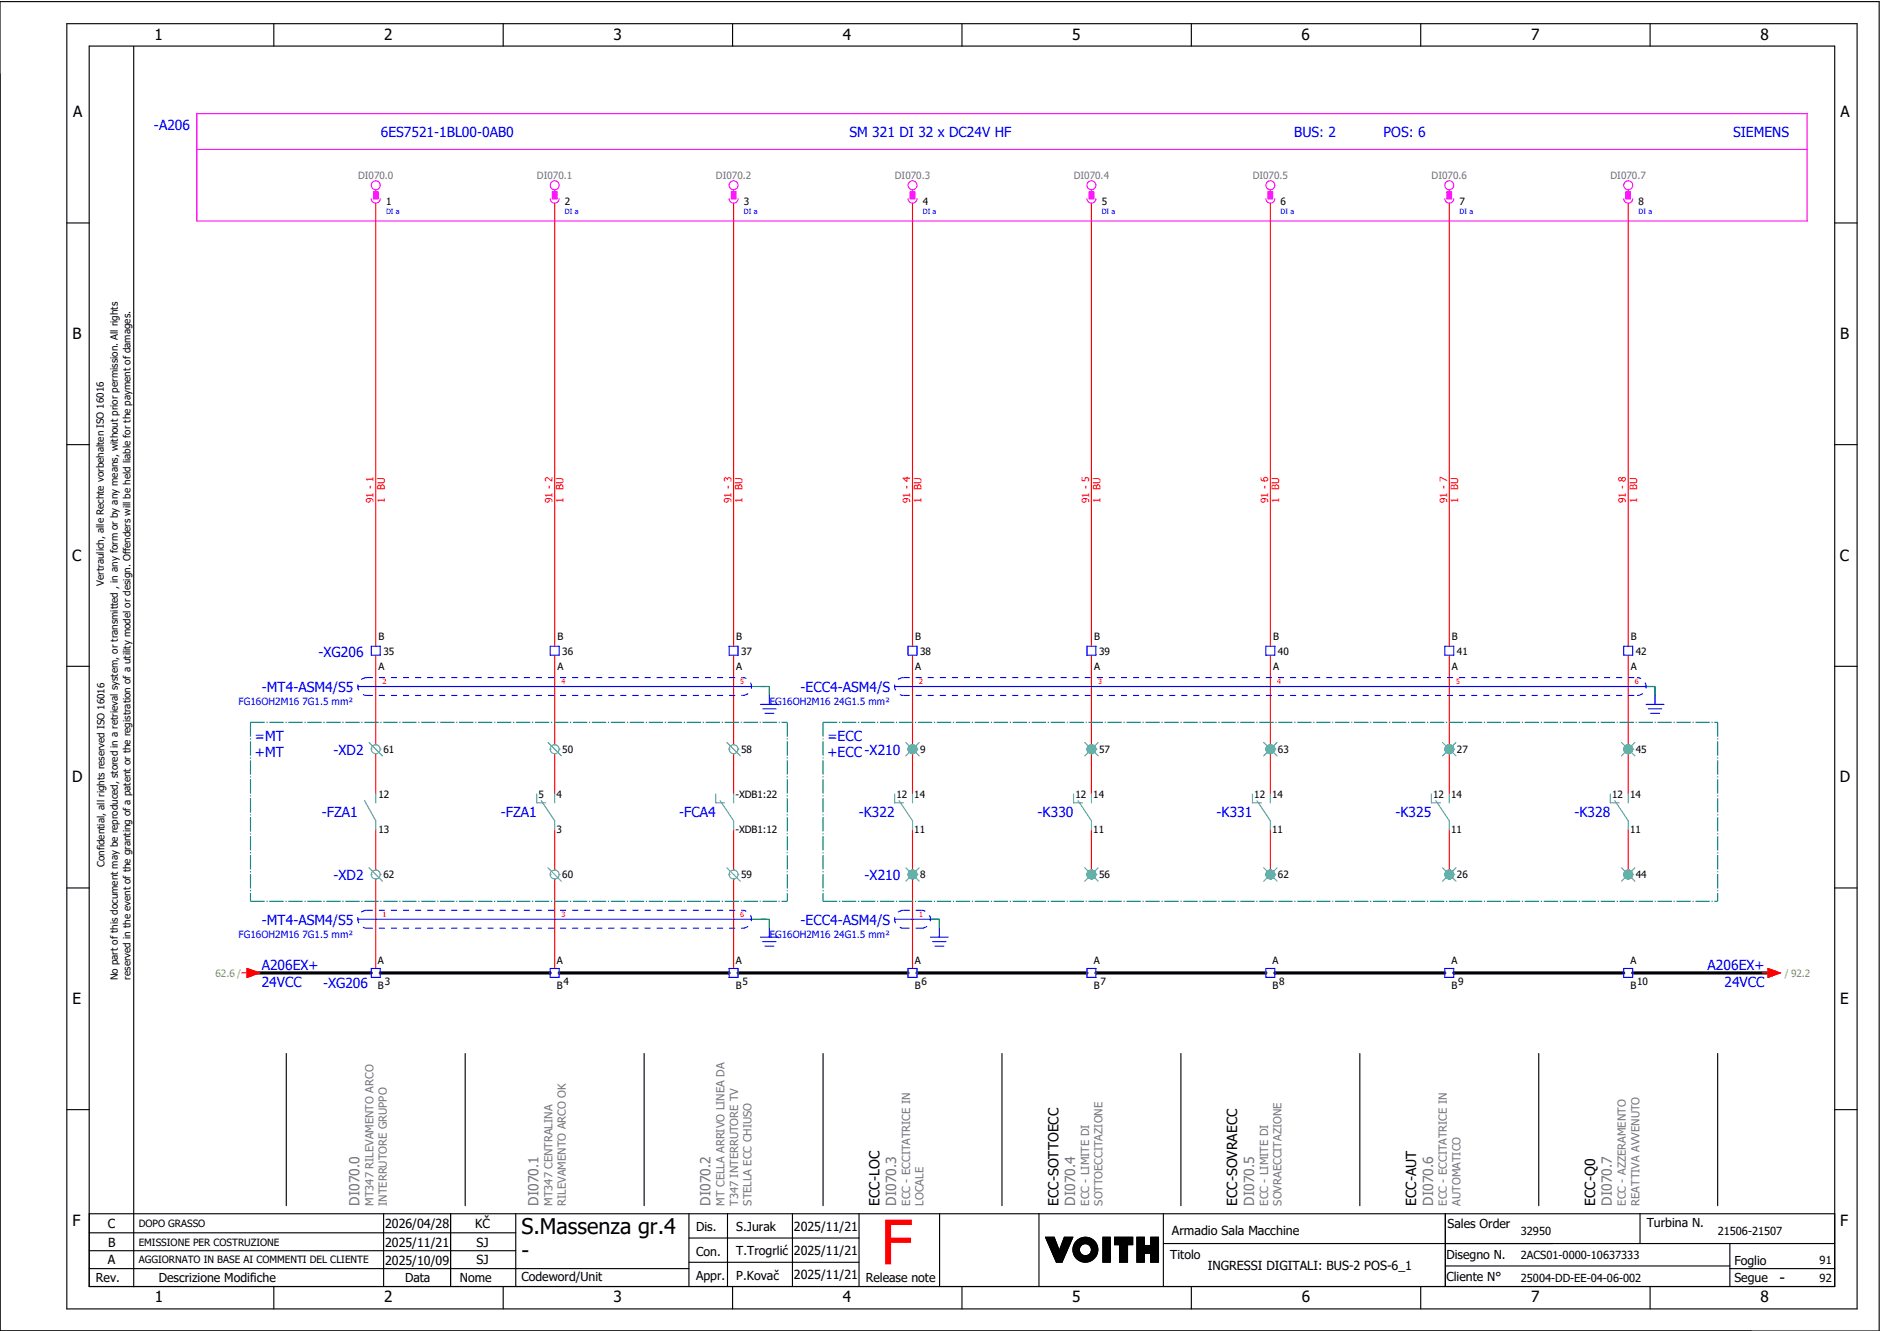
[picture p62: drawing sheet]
<svg xmlns="http://www.w3.org/2000/svg" width="421mm" height="297mm" viewBox="0 0 421 297" stroke-linecap="round" stroke-linejoin="round" font-family="sans-serif">
<defs><g id="words">
<text font-size="13.8" fill="#f00" x="196.9" y="282.5">F</text>
<g font-size="4.8">
<text x="116.6" y="275.8">S.Massenza gr.4</text>
<text x="116.6" y="281.1">-</text>
</g>
<g font-size="3.4">
<text x="34.5" y="9">1</text>
<text x="85.9" y="9">2</text>
<text x="137.1" y="9">3</text>
<text x="188.4" y="9">4</text>
<text x="239.7" y="9">5</text>
<text x="291" y="9">6</text>
<text x="342.3" y="9">7</text>
<text x="393.5" y="9">8</text>
<text x="16.3" y="26.2">A</text>
<text x="411.5" y="26.2">A</text>
<text x="16.2" y="75.8">B</text>
<text x="411.4" y="75.8">B</text>
<text x="16.1" y="125.3">C</text>
<text x="411.3" y="125.3">C</text>
<text x="16.1" y="174.8">D</text>
<text x="411.3" y="174.8">D</text>
<text x="16.2" y="224.4">E</text>
<text x="411.4" y="224.4">E</text>
<text x="16.2" y="273.9">F</text>
<text x="411.4" y="273.9">F</text>
<text x="397.8" y="286.6">-</text>
<text x="34.6" y="291">1</text>
<text x="85.9" y="291">2</text>
<text x="137.2" y="291">3</text>
<text x="188.4" y="291">4</text>
<text x="239.7" y="291">5</text>
<text x="291" y="291">6</text>
<text x="342.3" y="291">7</text>
<text x="393.6" y="291">8</text>
</g>
<g font-size="3.1" fill="#00f">
<text x="34.4" y="29">-A206</text>
<text x="85.1" y="30.6">6ES7521-1BL00-0AB0</text>
<text x="189.9" y="30.6">SM 321 DI 32 x DC24V HF</text>
<text x="289.3" y="30.6">BUS: 2</text>
<text x="309.3" y="30.6">POS: 6</text>
<text x="387.4" y="30.6">SIEMENS</text>
<text x="71.2" y="146.7">-XG206</text>
<text x="58.6" y="154.6">-MT4-ASM4/S5</text>
<text x="179" y="154.6">-ECC4-ASM4/S</text>
<text x="57" y="165.5">=MT</text>
<text x="185" y="165.5">=ECC</text>
<text x="57" y="169.3">+MT</text>
<text x="74.6" y="168.7">-XD2</text>
<text x="185" y="169.3">+ECC -X210</text>
<text x="72" y="182.6">-FZA1</text>
<text x="112" y="182.6">-FZA1</text>
<text x="151.8" y="182.6">-FCA4</text>
<text x="192" y="182.6">-K322</text>
<text x="232" y="182.6">-K330</text>
<text x="272" y="182.6">-K331</text>
<text x="312" y="182.6">-K325</text>
<text x="352" y="182.6">-K328</text>
<text x="74.6" y="196.7">-XD2</text>
<text x="193.3" y="196.7">-X210</text>
<text x="58.6" y="206.6">-MT4-ASM4/S5</text>
<text x="179" y="206.6">-ECC4-ASM4/S</text>
<text x="58.5" y="216.6">A206EX+</text>
<text x="58.5" y="220.5">24VCC</text>
<text x="72.2" y="220.7">-XG206</text>
<text x="381.7" y="216.8">A206EX+</text>
<text x="385.5" y="220.5">24VCC</text>
</g>
<g font-size="3.1" fill="#767676">
<text x="80.4" y="269.4" transform="rotate(-90 80.4 269.4)">DI070.0</text>
<text x="120.4" y="269.4" transform="rotate(-90 120.4 269.4)">DI070.1</text>
<text x="158.9" y="269.4" transform="rotate(-90 158.9 269.4)">DI070.2</text>
<text x="200.4" y="269.4" transform="rotate(-90 200.4 269.4)">DI070.3</text>
<text x="240.4" y="269.4" transform="rotate(-90 240.4 269.4)">DI070.4</text>
<text x="280.4" y="269.4" transform="rotate(-90 280.4 269.4)">DI070.5</text>
<text x="320.4" y="269.4" transform="rotate(-90 320.4 269.4)">DI070.6</text>
<text x="360.4" y="269.4" transform="rotate(-90 360.4 269.4)">DI070.7</text>
</g>
<g font-size="3.1">
<text x="196.6" y="269.4" transform="rotate(-90 196.6 269.4)">ECC-LOC</text>
<text x="236.6" y="269.4" transform="rotate(-90 236.6 269.4)">ECC-SOTTOECC</text>
<text x="276.6" y="269.4" transform="rotate(-90 276.6 269.4)">ECC-SOVRAECC</text>
<text x="316.6" y="269.4" transform="rotate(-90 316.6 269.4)">ECC-AUT</text>
<text x="356.6" y="269.4" transform="rotate(-90 356.6 269.4)">ECC-Q0</text>
</g>
<g font-size="2.8">
<text x="24.1" y="274.4">C</text>
<text x="86.1" y="274.4">2026/04/28</text>
<text x="106.2" y="274.4">KČ</text>
<text x="155.6" y="275.1">Dis.</text>
<text x="164.6" y="275.1">S.Jurak</text>
<text x="177.5" y="275">2025/11/21</text>
<text x="262" y="275.8">Armadio Sala Macchine</text>
<text x="323.6" y="274.3">Sales Order</text>
<text x="368.1" y="274.2">Turbina N.</text>
<text x="24.2" y="278.6">B</text>
<text x="86.1" y="278.6">2025/11/21</text>
<text x="106.5" y="278.6">SJ</text>
<text x="155.6" y="280.5">Con.</text>
<text x="164.6" y="280.5">T.Trogrlić</text>
<text x="177.5" y="280.4">2025/11/21</text>
<text x="261.6" y="281.3">Titolo</text>
<text x="323.4" y="281.2">Disegno N.</text>
<text x="21.4" y="286.5">Rev.</text>
<text x="24.1" y="282.5">A</text>
<text x="35.5" y="286.4">Descrizione Modifiche</text>
<text x="86.1" y="282.6">2025/10/09</text>
<text x="90.5" y="286.5">Data</text>
<text x="102.8" y="286.5">Nome</text>
<text x="106.5" y="282.5">SJ</text>
<text x="116.6" y="286.3">Codeword/Unit</text>
<text x="155.6" y="286">Appr.</text>
<text x="164.6" y="285.9">P.Kovač</text>
<text x="177.5" y="285.8">2025/11/21</text>
<text x="193.5" y="286.5">Release note</text>
<text x="270" y="283.8">INGRESSI DIGITALI: BUS-2 POS-6_1</text>
<text x="323.4" y="286.2">Cliente N°</text>
<text x="387.7" y="286.5">Segue</text>
<text x="387.7" y="282.6">Foglio</text>
</g>
<g font-size="2.5" fill="#767676">
<text x="83.5" y="269.4" transform="rotate(-90 83.5 269.4)">MT347 RILEVAMENTO ARCO</text>
<text x="86.5" y="269.4" transform="rotate(-90 86.5 269.4)">INTERRUTORE GRUPPO</text>
<text x="123.5" y="269.4" transform="rotate(-90 123.5 269.4)">MT347 CENTRALINA</text>
<text x="126.5" y="269.4" transform="rotate(-90 126.5 269.4)">RILEVAMENTO ARCO OK</text>
<text x="162" y="269.4" transform="rotate(-90 162 269.4)">MT CELLA ARRIVO LINEA DA</text>
<text x="165" y="269.4" transform="rotate(-90 165 269.4)">T347 INTERRUTORE TV</text>
<text x="168" y="269.4" transform="rotate(-90 168 269.4)">STELLA ECC CHIUSO</text>
<text x="203.5" y="269.4" transform="rotate(-90 203.5 269.4)">ECC - ECCITATRICE IN</text>
<text x="206.5" y="269.4" transform="rotate(-90 206.5 269.4)">LOCALE</text>
<text x="243.5" y="269.4" transform="rotate(-90 243.5 269.4)">ECC - LIMITE DI</text>
<text x="246.5" y="269.4" transform="rotate(-90 246.5 269.4)">SOTTOECCITAZIONE</text>
<text x="283.5" y="269.4" transform="rotate(-90 283.5 269.4)">ECC - LIMITE DI</text>
<text x="286.5" y="269.4" transform="rotate(-90 286.5 269.4)">SOVRAECCITAZIONE</text>
<text x="323.5" y="269.4" transform="rotate(-90 323.5 269.4)">ECC - ECCITATRICE IN</text>
<text x="326.5" y="269.4" transform="rotate(-90 326.5 269.4)">AUTOMATICO</text>
<text x="363.5" y="269.4" transform="rotate(-90 363.5 269.4)">ECC - AZZERAMENTO</text>
<text x="366.5" y="269.4" transform="rotate(-90 366.5 269.4)">REATTIVA AVVENUTO</text>
</g>
<g font-size="2.5">
<text x="340" y="275.9">32950</text>
<text x="384" y="275.9">21506-21507</text>
<text x="340" y="281.4">2ACS01-0000-10637333</text>
<text x="340" y="286.4">25004-DD-EE-04-06-002</text>
<text x="406.8" y="282.4">91</text>
<text x="406.8" y="286.4">92</text>
</g>
<g font-size="2.2" fill="#767676">
<text x="80" y="39.9">DI070.0</text>
<text x="120" y="39.9">DI070.1</text>
<text x="160" y="39.9">DI070.2</text>
<text x="200" y="39.9">DI070.3</text>
<text x="240" y="39.9">DI070.4</text>
<text x="280" y="39.9">DI070.5</text>
<text x="320" y="39.9">DI070.6</text>
<text x="360" y="39.9">DI070.7</text>
</g>
<g font-size="2.2">
<text x="86.3" y="45.8">1</text>
<text x="126.3" y="45.8">2</text>
<text x="166.3" y="45.8">3</text>
<text x="206.3" y="45.8">4</text>
<text x="246.3" y="45.8">5</text>
<text x="286.3" y="45.8">6</text>
<text x="326.3" y="45.8">7</text>
<text x="366.3" y="45.8">8</text>
<text x="23.2" y="130.9" transform="rotate(-90 23.2 130.9)">Vertraulich, alle Rechte vorbehalten ISO 16016</text>
<text x="84.6" y="142.9">B</text>
<text x="124.6" y="142.9">B</text>
<text x="164.6" y="142.9">B</text>
<text x="204.6" y="142.9">B</text>
<text x="244.6" y="142.9">B</text>
<text x="284.6" y="142.9">B</text>
<text x="324.6" y="142.9">B</text>
<text x="364.6" y="142.9">B</text>
<text x="84.6" y="149.6">A</text>
<text x="85.7" y="146.3">35</text>
<text x="124.6" y="149.6">A</text>
<text x="125.7" y="146.3">36</text>
<text x="164.6" y="149.6">A</text>
<text x="165.7" y="146.3">37</text>
<text x="204.6" y="149.6">A</text>
<text x="205.7" y="146.3">38</text>
<text x="244.6" y="149.6">A</text>
<text x="245.7" y="146.3">39</text>
<text x="284.6" y="149.6">A</text>
<text x="285.7" y="146.3">40</text>
<text x="324.6" y="149.6">A</text>
<text x="325.7" y="146.3">41</text>
<text x="364.6" y="149.6">A</text>
<text x="365.7" y="146.3">42</text>
<text x="85.7" y="168.3">61</text>
<text x="125.7" y="168.3">50</text>
<text x="165.7" y="168.3">58</text>
<text x="205.7" y="168.3">9</text>
<text x="245.7" y="168.3">57</text>
<text x="285.7" y="168.3">63</text>
<text x="325.7" y="168.3">27</text>
<text x="365.7" y="168.3">45</text>
<text x="84.6" y="178.3">12</text>
<text x="120.4" y="178.3">5</text>
<text x="124.4" y="178.3">4</text>
<text x="164.4" y="178.3">-XDB1:22</text>
<text x="200.4" y="178.3">12</text>
<text x="204.4" y="178.3">14</text>
<text x="240.4" y="178.3">12</text>
<text x="244.4" y="178.3">14</text>
<text x="280.4" y="178.3">12</text>
<text x="284.4" y="178.3">14</text>
<text x="320.4" y="178.3">12</text>
<text x="324.4" y="178.3">14</text>
<text x="360.4" y="178.3">12</text>
<text x="364.4" y="178.3">14</text>
<text x="84.6" y="186.2">13</text>
<text x="124.4" y="186.2">3</text>
<text x="164.4" y="186.2">-XDB1:12</text>
<text x="204.4" y="186.2">11</text>
<text x="244.4" y="186.2">11</text>
<text x="284.4" y="186.2">11</text>
<text x="324.4" y="186.2">11</text>
<text x="364.4" y="186.2">11</text>
<text x="23.4" y="193.7" transform="rotate(-90 23.4 193.7)">Confidential, all rights reserved ISO 16016</text>
<text x="85.7" y="196.3">62</text>
<text x="125.7" y="196.3">60</text>
<text x="165.7" y="196.3">59</text>
<text x="205.7" y="196.3">8</text>
<text x="245.7" y="196.3">56</text>
<text x="285.7" y="196.3">62</text>
<text x="325.7" y="196.3">26</text>
<text x="365.7" y="196.3">44</text>
<text x="84.5" y="215.4">A</text>
<text x="124.5" y="215.4">A</text>
<text x="164.5" y="215.4">A</text>
<text x="204.5" y="215.4">A</text>
<text x="244.5" y="215.4">A</text>
<text x="284.5" y="215.4">A</text>
<text x="324.5" y="215.4">A</text>
<text x="364.5" y="215.4">A</text>
<text x="26.4" y="219" transform="rotate(-90 26.4 219)">No part of this document may be reproduced, stored in a retrieval system, or transmitted , in any form or by any means, without prior permission. All rights</text>
<text x="29.2" y="218.9" transform="rotate(-90 29.2 218.9)">reserved in the event of the granting of a patent or the registration of a utility model or design. Offenders will be held liable for the payment of damages.</text>
<text x="84.5" y="220.9">B</text>
<text x="86" y="220">3</text>
<text x="124.5" y="220.9">B</text>
<text x="126" y="220">4</text>
<text x="164.5" y="220.9">B</text>
<text x="166" y="220">5</text>
<text x="204.5" y="220.9">B</text>
<text x="206" y="220">6</text>
<text x="244.5" y="220.9">B</text>
<text x="246" y="220">7</text>
<text x="284.5" y="220.9">B</text>
<text x="286" y="220">8</text>
<text x="324.5" y="220.9">B</text>
<text x="326" y="220">9</text>
<text x="364.5" y="220.9">B</text>
<text x="366" y="220">10</text>
<text x="31" y="274.2">DOPO GRASSO</text>
<text x="31" y="278.3">EMISSIONE PER COSTRUZIONE</text>
<text x="31" y="282.3">AGGIORNATO IN BASE AI COMMENTI DEL CLIENTE</text>
</g>
<g font-size="2.2" fill="#f00">
<text x="83.5" y="112.4" transform="rotate(-90 83.5 112.4)">91 - 1</text>
<text x="86" y="112.4" transform="rotate(-90 86 112.4)">1</text>
<text x="86" y="109.4" transform="rotate(-90 86 109.4)">BU</text>
<text x="123.5" y="112.4" transform="rotate(-90 123.5 112.4)">91 - 2</text>
<text x="126" y="112.4" transform="rotate(-90 126 112.4)">1</text>
<text x="126" y="109.4" transform="rotate(-90 126 109.4)">BU</text>
<text x="163.5" y="112.4" transform="rotate(-90 163.5 112.4)">91 - 3</text>
<text x="166" y="112.4" transform="rotate(-90 166 112.4)">1</text>
<text x="166" y="109.4" transform="rotate(-90 166 109.4)">BU</text>
<text x="203.5" y="112.4" transform="rotate(-90 203.5 112.4)">91 - 4</text>
<text x="206" y="112.4" transform="rotate(-90 206 112.4)">1</text>
<text x="206" y="109.4" transform="rotate(-90 206 109.4)">BU</text>
<text x="243.5" y="112.4" transform="rotate(-90 243.5 112.4)">91 - 5</text>
<text x="246" y="112.4" transform="rotate(-90 246 112.4)">1</text>
<text x="246" y="109.4" transform="rotate(-90 246 109.4)">BU</text>
<text x="283.5" y="112.4" transform="rotate(-90 283.5 112.4)">91 - 6</text>
<text x="286" y="112.4" transform="rotate(-90 286 112.4)">1</text>
<text x="286" y="109.4" transform="rotate(-90 286 109.4)">BU</text>
<text x="323.5" y="112.4" transform="rotate(-90 323.5 112.4)">91 - 7</text>
<text x="326" y="112.4" transform="rotate(-90 326 112.4)">1</text>
<text x="326" y="109.4" transform="rotate(-90 326 109.4)">BU</text>
<text x="363.5" y="112.4" transform="rotate(-90 363.5 112.4)">91 - 8</text>
<text x="366" y="112.4" transform="rotate(-90 366 112.4)">1</text>
<text x="366" y="109.4" transform="rotate(-90 366 109.4)">BU</text>
</g>
<g font-size="2.2" fill="#00f">
<text x="53.3" y="157.5">FG16OH2M16 7G1.5 mm²</text>
<text x="172.1" y="157.5">FG16OH2M16 24G1.5 mm²</text>
<text x="53.3" y="209.5">FG16OH2M16 7G1.5 mm²</text>
<text x="172.1" y="209.5">FG16OH2M16 24G1.5 mm²</text>
</g>
<g font-size="2.2" fill="#7ca552">
<text x="48.2" y="218.3">62.6 /</text>
<text x="399" y="218.3">/ 92.2</text>
</g>
<g font-size="1.6" fill="#00f">
<text x="86.3" y="47.9">DI a</text>
<text x="126.3" y="47.9">DI a</text>
<text x="166.3" y="47.9">DI a</text>
<text x="206.3" y="47.9">DI a</text>
<text x="246.3" y="47.9">DI a</text>
<text x="286.3" y="47.9">DI a</text>
<text x="326.3" y="47.9">DI a</text>
<text x="366.3" y="47.9">DI a</text>
</g>
<g font-size="1.6" fill="#f00">
<text x="85.5" y="152.9">2</text>
<text x="125.5" y="152.9">4</text>
<text x="165.5" y="152.9">5</text>
<text x="205.5" y="152.9">2</text>
<text x="245.5" y="152.9">3</text>
<text x="285.5" y="152.9">4</text>
<text x="325.5" y="152.9">5</text>
<text x="365.5" y="152.9">6</text>
<text x="85.5" y="204.9">1</text>
<text x="125.5" y="204.9">3</text>
<text x="165.5" y="204.9">6</text>
<text x="205.5" y="204.9">1</text>
</g>
</g></defs>
<g fill="none" stroke="#000" stroke-width=".25">
<path d="M0 .4h420.1v297h-420.1zM14.9 5.3h400.3v287.2h-400.3zM19.9 10.3h390.3v277.2h-390.3zM29.9 10.4v277.1M61.2 5.3v5M112.5 5.3v5M163.8 5.3v5M215.1 5.3v5M266.3 5.3v5M317.6 5.3v5M368.9 5.3v5M14.9 49.8h5"/>
<path d="M410.2 49.8h5M14.9 99.3h5M410.2 99.3h5M14.9 148.9h5M410.2 148.9h5M14.9 198.4h5M410.2 198.4h5M64 235.4v34M104 235.4v34M144 235.4v34M184 235.4v34M224 235.4v34"/>
<path d="M264 235.4v34M304 235.4v34M344 235.4v34M384 235.4v34M14.9 247.9h5M410.2 247.9h5M19.9 271.2h390.3M19.9 279.5h95.4M19.9 275.4h95.4M85.8 271.2v16.3M100.7 271.2v16.3M115.3 271.2v16.3"/>
<path d="M154 271.2v16.3M154 276.6h38M162.6 271.2v16.3M177.2 271.2v16.3M192 271.2v16.3M210.1 271.2v16.3M232.3 271.1v16.3M233.7 276.4h2l1.1 3 1.1-3h1.9l-2.4 5.6h-1.2zM233.8 276.4l-.1 .1M233.9 276.4l-.1 .2M234.1 276.4l-.3 .3M234.2 276.4l-.3 .4"/>
<path d="M234.4 276.4l-.5 .5M234.5 276.4l-.5 .6M234.7 276.4l-.7 .7M234.8 276.4l-.7 .8M235 276.4l-.9 .9M235.1 276.4l-.9 1M235.3 276.4l-1.1 1.1M235.4 276.4l-1.2 1.2M235.6 276.4l-1.3 1.3M235.7 276.5l-1.4 1.3M235.7 276.6l-1.3 1.3M235.8 276.7l-1.4 1.3"/>
<path d="M235.8 276.8l-1.3 1.3M235.9 276.9l-1.4 1.4M235.9 277l-1.3 1.4M235.9 277.1l-1.3 1.4M236 277.3l-1.3 1.3M236 277.4l-1.3 1.3M236.1 277.5l-1.3 1.3M236.1 277.6l-1.3 1.3M236.1 277.7l-1.3 1.3M236.2 277.8l-1.3 1.3M236.2 277.9l-1.3 1.3M236.3 278l-1.3 1.3"/>
<path d="M236.3 278.1l-1.3 1.3M236.3 278.2l-1.2 1.3M236.4 278.3l-1.3 1.3M236.4 278.4l-1.2 1.3M236.5 278.6l-1.3 1.2M236.5 278.7l-1.2 1.2M236.6 278.8l-1.3 1.2M236.6 278.9l-1.3 1.2M236.6 279l-1.2 1.2M236.7 279.1l-1.3 1.2M236.7 279.2l-1.2 1.3M236.8 279.3l-1.3 1.3"/>
<path d="M238 276.4l-.1 .1M238.1 276.4l-.3 .4M238.3 276.4l-.6 .6M238.4 279.8l-2.2 2.2M238.4 276.4l-.8 .8M238.5 279.5l-2.4 2.4M238.6 276.4l-1.1 1.1M238.6 279.3l-2.5 2.5M238.7 279l-2.7 2.7M238.7 276.4l-1.2 1.3M238.8 278.7l-2.8 2.9M238.9 276.4l-1.5 1.6"/>
<path d="M239 278.5l-3.1 3M239 276.4l-1.7 1.8M239.1 278.2l-3.2 3.2M239.2 276.4l-2 2.1M239.2 277.9l-3.4 3.4M239.3 277.7l-3.5 3.5M239.3 276.4l-2.2 2.3M239.4 277.4l-3.6 3.7M239.5 276.4l-2.5 2.5M239.5 277.1l-3.8 3.9M239.6 276.4l-2.7 2.8M239.7 276.9l-4 4"/>
<path d="M239.8 276.6l-4.2 4.2M239.8 276.4l-4.2 4.3M241.1 276.9l-.8 .8M241.3 279.3l-1.2 1.1M241.3 279.1l-1.2 1.2M241.3 279.4l-1.1 1.1M241.3 278.9l-1.3 1.3M241.3 279.5l-1.1 1.1M241.4 279.7l-1.1 1M241.4 278.7l-1.4 1.4M241.4 279.8l-1 1M241.4 276.7l-1.3 1.3"/>
<path d="M241.5 279.9l-1.1 1M241.5 280l-1 1M241.7 276.6l-1.7 1.7M241.9 276.5l-1.9 2M242.1 276.5l-2.2 2.2M242.3 276.5l-2.4 2.4M242.5 276.4l-2.6 2.6M242.6 276.4l-2.7 2.8M242.8 276.4l-2.9 3M242.9 276.5l-3 3M243 276.5l-3.1 3.1M243.2 276.5l-3.3 3.3"/>
<path d="M243.3 276.5l-3.4 3.4M243.4 276.6l-3.4 3.4M243.5 276.6l-1.4 1.4M243.6 276.6l-1.3 1.3M243.7 276.7l-1.2 1.2M243.9 276.7l-1.2 1.2M244 276.8l-1.2 1.1M244 276.8l-1.1 1.1M244.1 276.9l-1 1.1M244.2 276.9l-1 1.1M244.3 277l-1 1M244.4 277.1l-1 1"/>
<path d="M244.5 277.1l-1 1.1M244.6 277.2l-1.1 1M244.6 277.3l-1 1M244.7 277.4l-1 1M244.8 277.4l-1 1.1M244.8 277.5l-1 1.1M244.9 277.6l-1 1.1M245 277.7l-1.1 1.1M245 277.8l-1.1 1.1M245.1 277.9l-1.1 1.1M245.1 278l-1.1 1.1M245.2 278.1l-1.2 1.2"/>
<path d="M245.2 278.2l-1.2 1.3M245.3 278.3l-1.4 1.4M245.3 278.4l-1.5 1.5M245.3 278.5l-3.4 3.4M245.4 279.9l-2.1 2M245.4 278.7l-3.3 3.3M245.4 279.7l-2.3 2.3M245.4 278.8l-3.2 3.2M245.4 278.9l-3.1 3.1M245.4 279.5l-2.5 2.5M245.4 279.1l-2.9 2.9M245.4 279.4l-2.6 2.6"/>
<path d="M245.4 279.2l-2.8 2.8M246.6 276.4h1.6v5.6h-1.6zM246.6 276.4v.1M246.8 276.4l-.2 .3M246.9 276.4l-.3 .4M247.1 276.4l-.5 .6M247.2 276.4l-.6 .7M247.4 276.4l-.8 .9M247.5 276.4l-.9 1M247.7 276.4l-1.1 1.2M247.8 276.4l-1.2 1.3M248 276.4l-1.4 1.5"/>
<path d="M248.1 276.4l-1.5 1.6M248.2 280l-1.6 1.6M248.2 279.8l-1.6 1.7M248.2 279.7l-1.6 1.6M248.2 279.5l-1.6 1.7M248.2 279.4l-1.6 1.6M248.2 277.4l-1.6 1.7M248.2 277.3l-1.6 1.6M248.2 277.1l-1.6 1.7M248.2 277l-1.6 1.6M248.2 276.8l-1.6 1.7M248.2 276.7l-1.6 1.6"/>
<path d="M248.2 276.5l-1.6 1.7M248.2 278l-1.6 1.7M248.2 277.9l-1.6 1.6M248.2 277.7l-1.6 1.7M248.2 277.6l-1.6 1.6M248.2 279.1l-1.6 1.6M248.2 278.9l-1.6 1.7M248.2 278.8l-1.6 1.6M248.2 278.6l-1.6 1.7M248.2 278.5l-1.6 1.6M248.2 278.3l-1.6 1.7M248.2 278.2l-1.6 1.6"/>
<path d="M248.2 279.2l-1.6 1.7M249.2 276.4v.1M249.4 276.4l-.2 .2M249.5 276.4l-.3 .4M249.7 276.4l-.5 .5M249.8 276.4l-.6 .7M250 276.4l-.8 .8M250.1 276.4l-.9 1M250.3 278.1h-1.1v-1.7h4v1.7h-1.1v3.9h-1.8M250.3 278.1v3.9M250.3 276.4l-1.1 1.2M250.4 276.4l-1.2 1.3"/>
<path d="M250.6 276.4l-1.4 1.5M250.7 276.4l-1.5 1.6M250.9 276.4l-1.7 1.7M251 276.4l-1.6 1.7M251.2 276.4l-1.7 1.7M251.3 276.4l-1.6 1.7M251.5 276.4l-1.7 1.7M251.6 276.4l-1.6 1.7M251.8 276.4l-1.7 1.7M251.9 276.4l-1.6 1.7M252.1 279.9l-1.8 1.8M252.1 279.8l-1.8 1.8"/>
<path d="M252.1 278.6l-1.8 1.8M252.1 278.4l-1.8 1.8M252.1 278.3l-1.8 1.8M252.1 279.2l-1.8 1.8M252.1 279l-1.8 1.8M252.1 278.9l-1.8 1.8M252.1 278.7l-1.8 1.8M252.1 279.3l-1.8 1.8M252.1 279.6l-1.8 1.8M252.1 279.5l-1.8 1.8M252.1 276.4l-1.8 1.9M252.2 276.4l-1.9 2"/>
<path d="M252.4 276.4l-2.1 2.2M252.5 276.4l-2.2 2.3M252.7 276.4l-2.4 2.5M252.8 276.4l-2.5 2.6M253 276.4l-2.7 2.8M253.1 276.4l-2.8 2.9M253.2 277.4l-.7 .7M253.2 276.7l-2.9 2.9M253.2 276.5l-2.9 3M253.2 277.3l-.8 .8M253.2 277.1l-1 1M253.2 277l-2.9 2.9"/>
<path d="M253.2 276.8l-2.9 3M253.2 278l-.1 .1M253.2 277.9l-.2 .2M253.2 277.7l-.4 .4M253.2 277.6l-.5 .5M254.2 276.4v.1M254.3 276.4l-.1 .2M254.5 276.4l-.3 .4M254.6 276.4l-.4 .5M254.8 276.4l-.6 .7M254.9 276.4l-.7 .8M255.1 276.4l-.9 1"/>
<path d="M255.2 276.4l-1 1.1M255.4 276.4l-1.2 1.3M255.5 276.4l-1.3 1.4M255.7 276.4l-1.5 1.6M255.8 277.5l-1.6 1.7M255.8 277.4l-1.6 1.6M255.8 277.2l-1.6 1.7M255.8 277.1l-1.6 1.6M255.8 276.9l-1.6 1.7M255.8 276.8l-1.6 1.6M255.8 276.6l-1.6 1.7M255.8 276.5l-1.6 1.6"/>
<path d="M255.8 276.4v1.9M255.8 276.4h-1.6v5.6h1.6v-2h1.4M255.8 278.3h1.4v-1.9h1.8v5.6h-1.8v-2M255.8 278l-1.6 1.6M255.8 277.8l-1.6 1.7M255.8 277.7l-1.6 1.6M255.8 278.3l-1.6 1.6M255.8 278.1l-1.6 1.7M255.9 278.3l-1.7 1.8M256.1 278.3l-1.9 1.9M256.2 278.3l-2 2.1M256.4 278.3l-2.2 2.2"/>
<path d="M256.5 278.3l-2.3 2.4M256.7 278.3l-2.5 2.5M256.8 278.3l-2.6 2.7M257 278.3l-2.8 2.8M257.1 278.3l-2.9 3M257.3 276.4l-.1 .2M257.5 276.4l-.3 .3M257.6 276.4l-.4 .5M257.8 276.4l-.6 .6M257.9 276.4l-.7 .8M258.1 276.4l-.9 .9M258.2 276.4l-1 1.1"/>
<path d="M258.4 276.4l-1.2 1.2M258.5 276.4l-1.3 1.4M258.7 276.4l-1.5 1.5M258.8 276.4l-1.6 1.7M259 276.5l-1.8 1.7M259 277.5l-2.5 2.5M259 277.4l-2.7 2.6M259 277.1l-3 2.9M259 276.9l-3.1 3.1M259 277.2l-2.8 2.8M259 276.8l-4.8 4.8M259 276.6l-4.8 4.8"/>
<path d="M259 279l-1.8 1.8M259 278.9l-1.8 1.7M259 278.7l-1.8 1.8M259 278.6l-1.8 1.7M259 278.4l-1.8 1.8M259 278.3l-1.8 1.7M259 278.1l-1.9 1.9M259 278l-2.1 2M259 277.8l-2.2 2.2M259 277.7l-2.4 2.3M259 279.3l-1.8 1.8M259 279.2l-1.8 1.7"/>
<path d="M259 279.9l-1.8 1.8M259 279.8l-1.8 1.7M259 279.6l-1.8 1.8M259 279.5l-1.8 1.7M260.1 271.2v16.3M260.1 277.9h150.1M323.1 271.2v16.3M366.6 271.2v6.7M386.7 277.9v9.6M19.9 283.5h134.1M61.2 287.5v5M112.5 287.5v5"/>
<path d="M154 282h38M163.8 287.5v5M215.1 287.5v5M237.5 281.9l-.1 .1M237.6 281.7l-.4 .3M237.7 281.4l-.6 .6M237.8 281.1l-.9 .9M237.9 280.9l-1.1 1.1M238 280.6l-1.4 1.4M238.2 280.3l-1.7 1.7M238.3 280.1l-2 1.9M241.6 280l-1 1.1"/>
<path d="M241.6 280.1l-1 1M241.7 280.2l-1 1M241.8 280.3l-1 1M241.9 280.3l-1 1.1M242 280.4l-1.1 1M242.1 280.4l-1.1 1.1M242.2 280.5l-1.1 1.1M242.3 280.5l-1.1 1.1M242.4 280.6l-1.1 1.1M242.6 280.6l-1.2 1.1M242.7 280.6l-1.2 1.2M242.9 280.6l-1.3 1.2"/>
<path d="M243.1 280.5l-1.4 1.4M243.3 280.4l-1.5 1.5M245.1 280.6l-1.1 1M245.2 280.3l-1.5 1.5M245.3 280.1l-1.8 1.8M248.2 281.3l-.7 .7M248.2 281.2l-.8 .8M248.2 281l-1 1M248.2 281.5l-.5 .5M248.2 281.9l-.1 .1M248.2 281.8l-.2 .2M248.2 281.6l-.4 .4"/>
<path d="M248.2 280.9l-1.1 1.1M248.2 280.7l-1.3 1.3M248.2 280.6l-1.4 1.4M248.2 280.4l-1.6 1.6M248.2 280.3l-1.6 1.6M248.2 280.1l-1.6 1.7M252.1 281.3l-.8 .7M252.1 281.1l-.9 .9M252.1 281l-1.1 1M252.1 280.8l-1.2 1.2M252.1 280.7l-1.4 1.3M252.1 280.5l-1.5 1.5"/>
<path d="M252.1 280.4l-1.7 1.6M252.1 280.2l-1.8 1.8M252.1 281.4l-.6 .6M252.1 281.9l-.2 .1M252.1 281.7l-.3 .3M252.1 281.6l-.5 .4M252.1 280.1l-1.8 1.8M255.8 280.7l-1.3 1.3M255.8 280.5l-1.5 1.5M255.8 280.2l-1.6 1.7M255.8 280.1l-1.6 1.6M255.8 280.4l-1.6 1.6"/>
<path d="M255.8 281.9l-.1 .1M255.8 281.7l-.3 .3M255.8 281.6l-.4 .4M255.8 281.4l-.6 .6M255.8 281.3l-.7 .7M255.8 281.1l-.9 .9M255.8 281l-1 1M255.8 280.8l-1.2 1.2M259 281.9l-.2 .1M259 281.7l-.3 .3M259 281.6l-.5 .4M259 281.4l-.6 .6"/>
<path d="M259 281.3l-.8 .7M259 281.1l-.9 .9M259 281l-1.1 1M259 280.8l-1.2 1.2M259 280.7l-1.4 1.3M259 280.5l-1.5 1.5M259 280.4l-1.7 1.6M259 280.2l-1.8 1.8M259 280.1l-1.8 1.7M266.3 287.5v5M317.6 287.5v5M323.1 282.9h63.6"/>
<path d="M368.9 287.5v5M386.7 283.5h23.5"/>
<circle cx="242.6" cy="279.2" r="1.35"/>
<circle cx="242.6" cy="279.2" r="2.79"/>
</g>
<g fill="none" stroke="#f00" stroke-width=".25">
<path d="M84 45.4v99M124 45.4v99M164 45.4v99M204 45.4v99M244 45.4v99M284 45.4v99M324 45.4v99M364 45.4v99M84 146.4v20M124 146.4v20M164 146.4v20M204 146.4v20"/>
<path d="M244 146.4v20M284 146.4v20M324 146.4v20M364 146.4v20M84 168.4v9M124 168.4v9M164 168.4v9M204 168.4v9M244 168.4v9M284 168.4v9M324 168.4v9M364 168.4v9"/>
<path d="M84 185.4v9M84 196.4v20M124 185.4v9M124 196.4v20M164 185.4v9M164 196.4v20M204 185.4v9M204 196.4v20M244 185.4v9M284 185.4v9M324 185.4v9M364 185.4v9"/>
<path d="M54 217.4h1.2M55.2 216.4l2.8 1-2.8 1zM394 217.4h1.2M395.2 216.4l2.8 1-2.8 1z"/>
</g>
<path d="M168 153.4h4M170 153.4h2M172 153.4v2M368 153.4h2M370 153.4v2M168 205.4h4M170 205.4h2M172 205.4v2M208 205.4h2M210 205.4v2" fill="none" stroke="#00be00" stroke-width=".25" stroke-dasharray="3.2 .4 .3 .4" stroke-linecap="butt"/>
<path d="M56 217.4h27M85 217.4h38M125 217.4h38M165 217.4h38M205 217.4h38M245 217.4h38M285 217.4h38M325 217.4h38M365 217.4h31" fill="none" stroke="#000" stroke-width=".7"/>
<g fill="none" stroke="#f0f" stroke-width=".25">
<path d="M44 25.4h360v24h-360zM44 33.4h360M83 44.4a1 1 0 0 0 1 1 1 1 0 0 0 1-1M83.5 42.9h1v1.5h-1zM84 42.4v.5M123 44.4a1 1 0 0 0 1 1 1 1 0 0 0 1-1M123.5 42.9h1v1.5h-1zM124 42.4v.5M163 44.4a1 1 0 0 0 1 1 1 1 0 0 0 1-1M163.5 42.9h1v1.5h-1zM164 42.4v.5M203 44.4a1 1 0 0 0 1 1 1 1 0 0 0 1-1"/>
<path d="M203.5 42.9h1v1.5h-1zM204 42.4v.5M243 44.4a1 1 0 0 0 1 1 1 1 0 0 0 1-1M243.5 42.9h1v1.5h-1zM244 42.4v.5M283 44.4a1 1 0 0 0 1 1 1 1 0 0 0 1-1M283.5 42.9h1v1.5h-1zM284 42.4v.5M323 44.4a1 1 0 0 0 1 1 1 1 0 0 0 1-1M323.5 42.9h1v1.5h-1zM324 42.4v.5M363 44.4a1 1 0 0 0 1 1 1 1 0 0 0 1-1"/>
<path d="M363.5 42.9h1v1.5h-1zM364 42.4v.5"/>
<circle cx="84" cy="41.4" r="1"/>
<circle cx="124" cy="41.4" r="1"/>
<circle cx="164" cy="41.4" r="1"/>
<circle cx="204" cy="41.4" r="1"/>
<circle cx="244" cy="41.4" r="1"/>
<circle cx="284" cy="41.4" r="1"/>
<circle cx="324" cy="41.4" r="1"/>
<circle cx="364" cy="41.4" r="1"/>
</g>
<g fill="#f0f" stroke="#f0f" stroke-width=".22">
<path d="M83.5 42.9h1v1.5h-1z"/>
<path d="M123.5 42.9h1v1.5h-1z"/>
<path d="M163.5 42.9h1v1.5h-1z"/>
<path d="M203.5 42.9h1v1.5h-1z"/>
<path d="M243.5 42.9h1v1.5h-1z"/>
<path d="M283.5 42.9h1v1.5h-1z"/>
<path d="M323.5 42.9h1v1.5h-1z"/>
<path d="M363.5 42.9h1v1.5h-1z"/>
</g>
<g fill="none" stroke="#00f" stroke-width=".25">
<path d="M80 153.4h88M83 144.4h2v2h-2zM123 144.4h2v2h-2zM163 144.4h2v2h-2zM170 157.4h4M170.5 158.4h3M171 159.4h2M172 155.4v2M200 153.4h168M203 144.4h2v2h-2zM243 144.4h2v2h-2zM283 144.4h2v2h-2z"/>
<path d="M323 144.4h2v2h-2zM363 144.4h2v2h-2zM368 157.4h4M368.5 158.4h3M369 159.4h2M370 155.4v2M80 205.4h88M83 216.4h2v2h-2zM123 216.4h2v2h-2zM163 216.4h2v2h-2zM170 209.4h4M170.5 210.4h3"/>
<path d="M171 211.4h2M172 207.4v2M200 205.4h8M203 216.4h2v2h-2zM208 209.4h4M208.5 210.4h3M209 211.4h2M210 207.4v2M243 216.4h2v2h-2zM283 216.4h2v2h-2zM323 216.4h2v2h-2zM363 216.4h2v2h-2z"/>
</g>
<path d="M56 161.4h120M56 161.4v40M176 161.4v40M184 161.4h200M184 161.4v40M384 161.4v40M56 201.4h120M184 201.4h200" fill="none" stroke="#007f7f" stroke-width=".25" stroke-dasharray="3.2 .4 .3 .4" stroke-linecap="butt"/>
<g fill="#52a5a5" stroke="#52a5a5" stroke-width=".22">
<circle cx="204" cy="167.4" r="1"/>
<circle cx="204" cy="195.4" r="1"/>
<circle cx="244" cy="167.4" r="1"/>
<circle cx="244" cy="195.4" r="1"/>
<circle cx="284" cy="167.4" r="1"/>
<circle cx="284" cy="195.4" r="1"/>
<circle cx="324" cy="167.4" r="1"/>
<circle cx="324" cy="195.4" r="1"/>
<circle cx="364" cy="167.4" r="1"/>
<circle cx="364" cy="195.4" r="1"/>
</g>
<g fill="none" stroke="#52a5a5" stroke-width=".25">
<path d="M81.5 178.9l2.5 4.5v2M82.5 165.9l3 3M83 167.4h.1M83 167.4a1 1 0 0 0 1 1M84 168.4h.1M84 166.4a1 1 0 0 1 1 1M84 166.4h.1M84 166.4a1 1 0 0 0-1 1M84 177.4v2M85 167.4a1 1 0 0 1-1 1M85 167.4h.1M120 177.4v2h2"/>
<path d="M121 178.9l3 4.5v2M122.5 165.9l3 3M123 167.4h.1M123 167.4a1 1 0 0 0 1 1M124 168.4h.1M124 166.4a1 1 0 0 1 1 1M124 166.4h.1M124 166.4a1 1 0 0 0-1 1M124 177.4v2M125 167.4a1 1 0 0 1-1 1M125 167.4h.1M160 177.4v2h2"/>
<path d="M161 178.9l3 4.5v2M162.5 165.9l3 3M163 167.4h.1M163 167.4a1 1 0 0 0 1 1M164 168.4h.1M164 166.4a1 1 0 0 1 1 1M164 166.4h.1M164 166.4a1 1 0 0 0-1 1M164 177.4v2M165 167.4a1 1 0 0 1-1 1M165 167.4h.1M200 177.4v2h2"/>
<path d="M201 178.9l3 4.5v2M202.5 165.9l1 1M203 167.4h.1M203 167.4a1 1 0 0 0 1 1M203.5 167.9l-1 1M204 168.4h.1M204 166.4a1 1 0 0 1 1 1M204 166.4h.1M204 166.4a1 1 0 0 0-1 1M204 177.4v2M204.5 167.9l1 1M205 167.4a1 1 0 0 1-1 1"/>
<path d="M205 167.4h.1M205.5 165.9l-1 1M240 177.4v2h2M241 178.9l3 4.5v2M242.5 165.9l1 1M243 167.4h.1M243 167.4a1 1 0 0 0 1 1M243.5 167.9l-1 1M244 168.4h.1M244 166.4a1 1 0 0 1 1 1M244 166.4h.1M244 166.4a1 1 0 0 0-1 1"/>
<path d="M244 177.4v2M244.5 167.9l1 1M245 167.4a1 1 0 0 1-1 1M245 167.4h.1M245.5 165.9l-1 1M280 177.4v2h2M281 178.9l3 4.5v2M282.5 165.9l1 1M283 167.4h.1M283 167.4a1 1 0 0 0 1 1M283.5 167.9l-1 1M284 168.4h.1"/>
<path d="M284 166.4a1 1 0 0 1 1 1M284 166.4h.1M284 166.4a1 1 0 0 0-1 1M284 177.4v2M284.5 167.9l1 1M285 167.4a1 1 0 0 1-1 1M285 167.4h.1M285.5 165.9l-1 1M320 177.4v2h2M321 178.9l3 4.5v2M322.5 165.9l1 1M323 167.4h.1"/>
<path d="M323 167.4a1 1 0 0 0 1 1M323.5 167.9l-1 1M324 168.4h.1M324 166.4a1 1 0 0 1 1 1M324 166.4h.1M324 166.4a1 1 0 0 0-1 1M324 177.4v2M324.5 167.9l1 1M325 167.4a1 1 0 0 1-1 1M325 167.4h.1M325.5 165.9l-1 1M360 177.4v2h2"/>
<path d="M361 178.9l3 4.5v2M362.5 165.9l1 1M363 167.4h.1M363 167.4a1 1 0 0 0 1 1M363.5 167.9l-1 1M364 168.4h.1M364 166.4a1 1 0 0 1 1 1M364 166.4h.1M364 166.4a1 1 0 0 0-1 1M364 177.4v2M364.5 167.9l1 1M365 167.4a1 1 0 0 1-1 1"/>
<path d="M365 167.4h.1M365.5 165.9l-1 1M82.5 193.9l3 3M83 195.4h.1M83 195.4a1 1 0 0 0 1 1M84 196.4h.1M84 194.4a1 1 0 0 1 1 1M84 194.4h.1M84 194.4a1 1 0 0 0-1 1M85 195.4a1 1 0 0 1-1 1M85 195.4h.1M122.5 193.9l3 3"/>
<path d="M123 195.4h.1M123 195.4a1 1 0 0 0 1 1M124 196.4h.1M124 194.4a1 1 0 0 1 1 1M124 194.4h.1M124 194.4a1 1 0 0 0-1 1M125 195.4a1 1 0 0 1-1 1M125 195.4h.1M162.5 193.9l3 3M163 195.4h.1M163 195.4a1 1 0 0 0 1 1M164 196.4h.1"/>
<path d="M164 194.4a1 1 0 0 1 1 1M164 194.4h.1M164 194.4a1 1 0 0 0-1 1M165 195.4a1 1 0 0 1-1 1M165 195.4h.1M202.5 193.9l1 1M203 195.4h.1M203 195.4a1 1 0 0 0 1 1M203.5 195.9l-1 1M204 196.4h.1M204 194.4a1 1 0 0 1 1 1M204 194.4h.1"/>
<path d="M204 194.4a1 1 0 0 0-1 1M204.5 195.9l1 1M205 195.4a1 1 0 0 1-1 1M205 195.4h.1M205.5 193.9l-1 1M242.5 193.9l1 1M243 195.4h.1M243 195.4a1 1 0 0 0 1 1M243.5 195.9l-1 1M244 196.4h.1M244 194.4a1 1 0 0 1 1 1M244 194.4h.1"/>
<path d="M244 194.4a1 1 0 0 0-1 1M244.5 195.9l1 1M245 195.4a1 1 0 0 1-1 1M245 195.4h.1M245.5 193.9l-1 1M282.5 193.9l1 1M283 195.4h.1M283 195.4a1 1 0 0 0 1 1M283.5 195.9l-1 1M284 196.4h.1M284 194.4a1 1 0 0 1 1 1M284 194.4h.1"/>
<path d="M284 194.4a1 1 0 0 0-1 1M284.5 195.9l1 1M285 195.4a1 1 0 0 1-1 1M285 195.4h.1M285.5 193.9l-1 1M322.5 193.9l1 1M323 195.4h.1M323 195.4a1 1 0 0 0 1 1M323.5 195.9l-1 1M324 196.4h.1M324 194.4a1 1 0 0 1 1 1M324 194.4h.1"/>
<path d="M324 194.4a1 1 0 0 0-1 1M324.5 195.9l1 1M325 195.4a1 1 0 0 1-1 1M325 195.4h.1M325.5 193.9l-1 1M362.5 193.9l1 1M363 195.4h.1M363 195.4a1 1 0 0 0 1 1M363.5 195.9l-1 1M364 196.4h.1M364 194.4a1 1 0 0 1 1 1M364 194.4h.1"/>
<path d="M364 194.4a1 1 0 0 0-1 1M364.5 195.9l1 1M365 195.4a1 1 0 0 1-1 1M365 195.4h.1M365.5 193.9l-1 1"/>
</g>
<g fill="none" stroke="#00f" stroke-width=".25" stroke-dasharray="1.4 1.4" stroke-linecap="butt">
<path d="M82 155.4h84M82 151.4h84M82 151.4a2 2 0 0 0-2 2 2 2 0 0 0 2 2M166 155.4a2 2 0 0 0 2-2 2 2 0 0 0-2-2M202 155.4h164M202 151.4h164M202 151.4a2 2 0 0 0-2 2 2 2 0 0 0 2 2M366 155.4a2 2 0 0 0 2-2 2 2 0 0 0-2-2M82 207.4h84M82 203.4h84M82 203.4a2 2 0 0 0-2 2 2 2 0 0 0 2 2M166 207.4a2 2 0 0 0 2-2 2 2 0 0 0-2-2"/>
<path d="M202 207.4h4M202 203.4h4M202 203.4a2 2 0 0 0-2 2 2 2 0 0 0 2 2M206 207.4a2 2 0 0 0 2-2 2 2 0 0 0-2-2"/>
</g>
<g fill="#f00" stroke="#f00" stroke-width=".22">
<path d="M55.2 216.4l2.8 1-2.8 1z"/>
<path d="M395.2 216.4l2.8 1-2.8 1z"/>
</g>
<use href="#words"/>
</svg>
